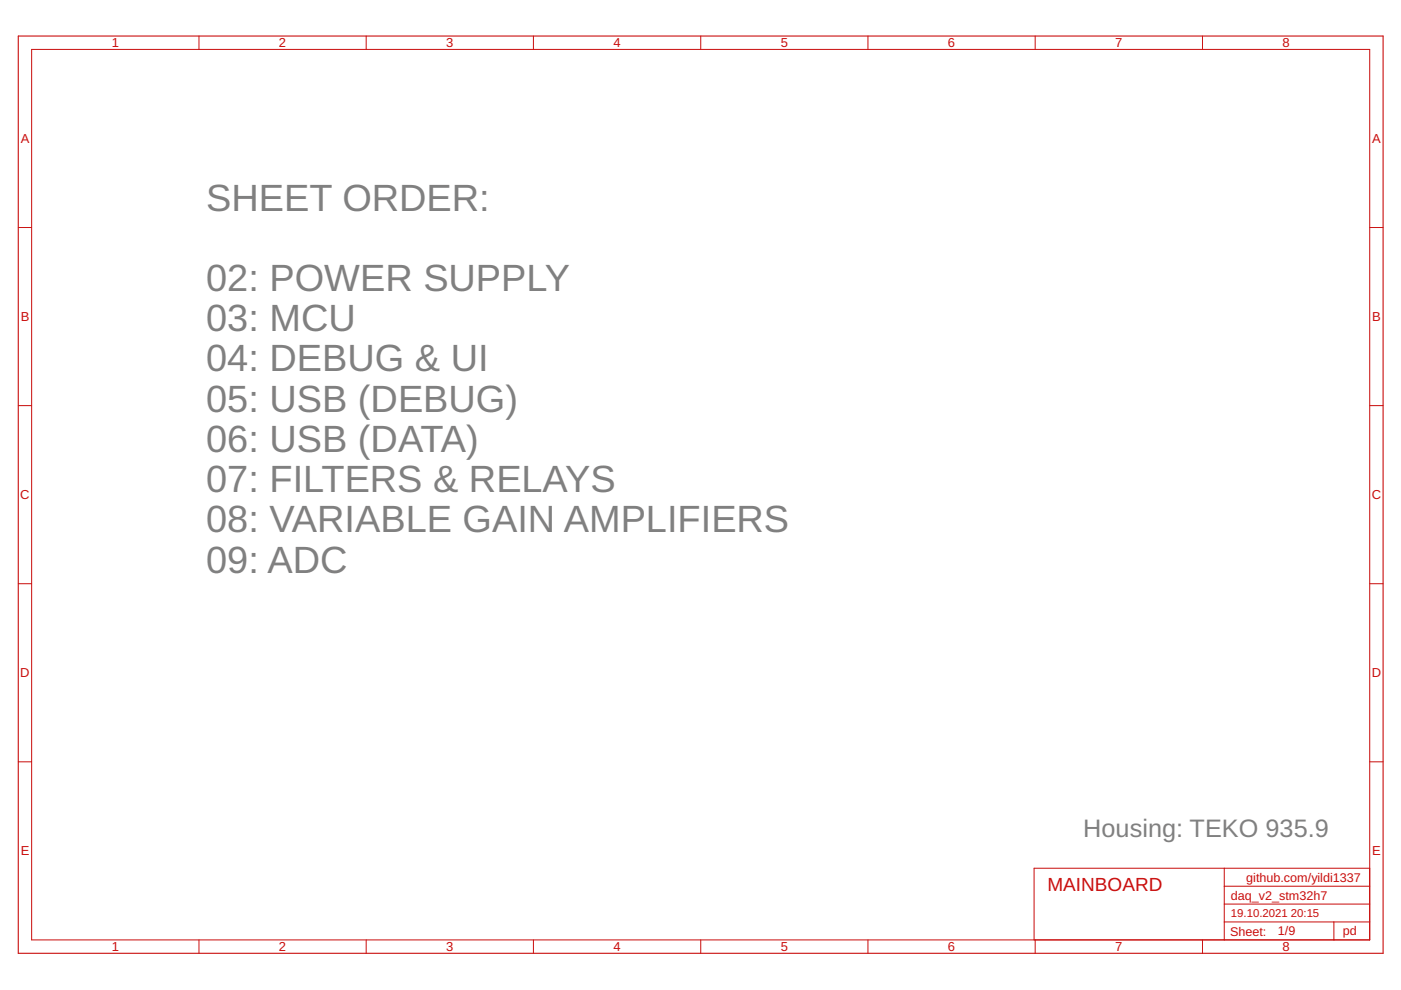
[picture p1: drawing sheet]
<svg xmlns="http://www.w3.org/2000/svg" width="297mm" height="210mm" viewBox="0 0 297 210" stroke-linecap="round" stroke-linejoin="round" font-family="sans-serif">
<defs><g id="words">
<g font-size="8" fill="#808080">
<text x="43.7" y="44.6">SHEET ORDER:</text>
<text x="43.7" y="61.7">02: POWER SUPPLY</text>
<text x="43.7" y="70.2">03: MCU</text>
<text x="43.7" y="78.8">04: DEBUG &amp; UI</text>
<text x="43.7" y="87.3">05: USB (DEBUG)</text>
<text x="43.7" y="95.8">06: USB (DATA)</text>
<text x="43.7" y="104.3">07: FILTERS &amp; RELAYS</text>
<text x="43.7" y="112.9">08: VARIABLE GAIN AMPLIFIERS</text>
<text x="43.7" y="121.4">09: ADC</text>
</g>
<text font-size="5.4" fill="#808080" x="229.7" y="177.5">Housing: TEKO 935.9</text>
<text font-size="4" fill="#c90d0c" x="222.1" y="188.8">MAINBOARD</text>
<g font-size="2.8" fill="#c90d0c">
<text x="23.7" y="10">1</text>
<text x="59.1" y="10">2</text>
<text x="94.6" y="10">3</text>
<text x="130.1" y="10">4</text>
<text x="165.5" y="10">5</text>
<text x="201" y="10">6</text>
<text x="236.5" y="10">7</text>
<text x="271.9" y="10">8</text>
<text x="4.4" y="30.3">A</text>
<text x="290.9" y="30.3">A</text>
<text x="4.4" y="68.1">B</text>
<text x="290.9" y="68.1">B</text>
<text x="4.3" y="105.8">C</text>
<text x="290.8" y="105.8">C</text>
<text x="4.3" y="143.6">D</text>
<text x="290.8" y="143.6">D</text>
<text x="4.4" y="181.4">E</text>
<text x="290.9" y="181.4">E</text>
<text x="23.7" y="201.7">1</text>
<text x="59.1" y="201.7">2</text>
<text x="94.6" y="201.7">3</text>
<text x="130.1" y="201.7">4</text>
<text x="165.5" y="201.7">5</text>
<text x="201" y="201.7">6</text>
<text x="236.5" y="201.7">7</text>
<text x="271.9" y="201.7">8</text>
</g>
<g font-size="2.7" fill="#c90d0c">
<text x="261" y="190.7">daq_v2_stm32h7</text>
<text x="264.2" y="186.9">github.com/yildi1337</text>
<text x="260.8" y="198.4">Sheet:</text>
<text x="271" y="198.3">1/9</text>
<text x="284.7" y="198.3">pd</text>
</g>
<g font-size="2.4" fill="#c90d0c">
<text x="261" y="194.5">19.10.2021</text>
<text x="273.7" y="194.5">20:15</text>
</g>
</g></defs>
<g fill="none" stroke="#c90d0c" stroke-width=".21">
<path d="M6.7 10.5h283.7v188.8h-283.7zM42.2 7.6v2.9M77.6 7.6v2.9M113.1 7.6v2.9M148.6 7.6v2.9M184 7.6v2.9M219.5 7.6v2.9M255 7.6v2.9M3.9 48.2h2.8M290.4 48.2h2.8M3.9 86h2.8M290.4 86h2.8"/>
<path d="M3.9 123.8h2.8M290.4 123.8h2.8M3.9 161.5h2.8M290.4 161.5h2.8M42.2 199.3v2.8M77.6 199.3v2.8M113.1 199.3v2.8M148.6 199.3v2.8M184 199.3v2.8M219.5 199.3v2.8M255 199.3v2.8M259.6 195.5h30.8"/>
<path d="M259.6 184.1v15.2M259.6 191.7h30.8M259.6 187.9h30.8M282.8 195.5v3.8M290.4 184.1h-71.2v15.2"/>
</g>
<path d="M3.9 7.6h289.3v194.5h-289.3z" fill="none" stroke="#c90d0c" stroke-width=".23"/>
<use href="#words"/>
</svg>
